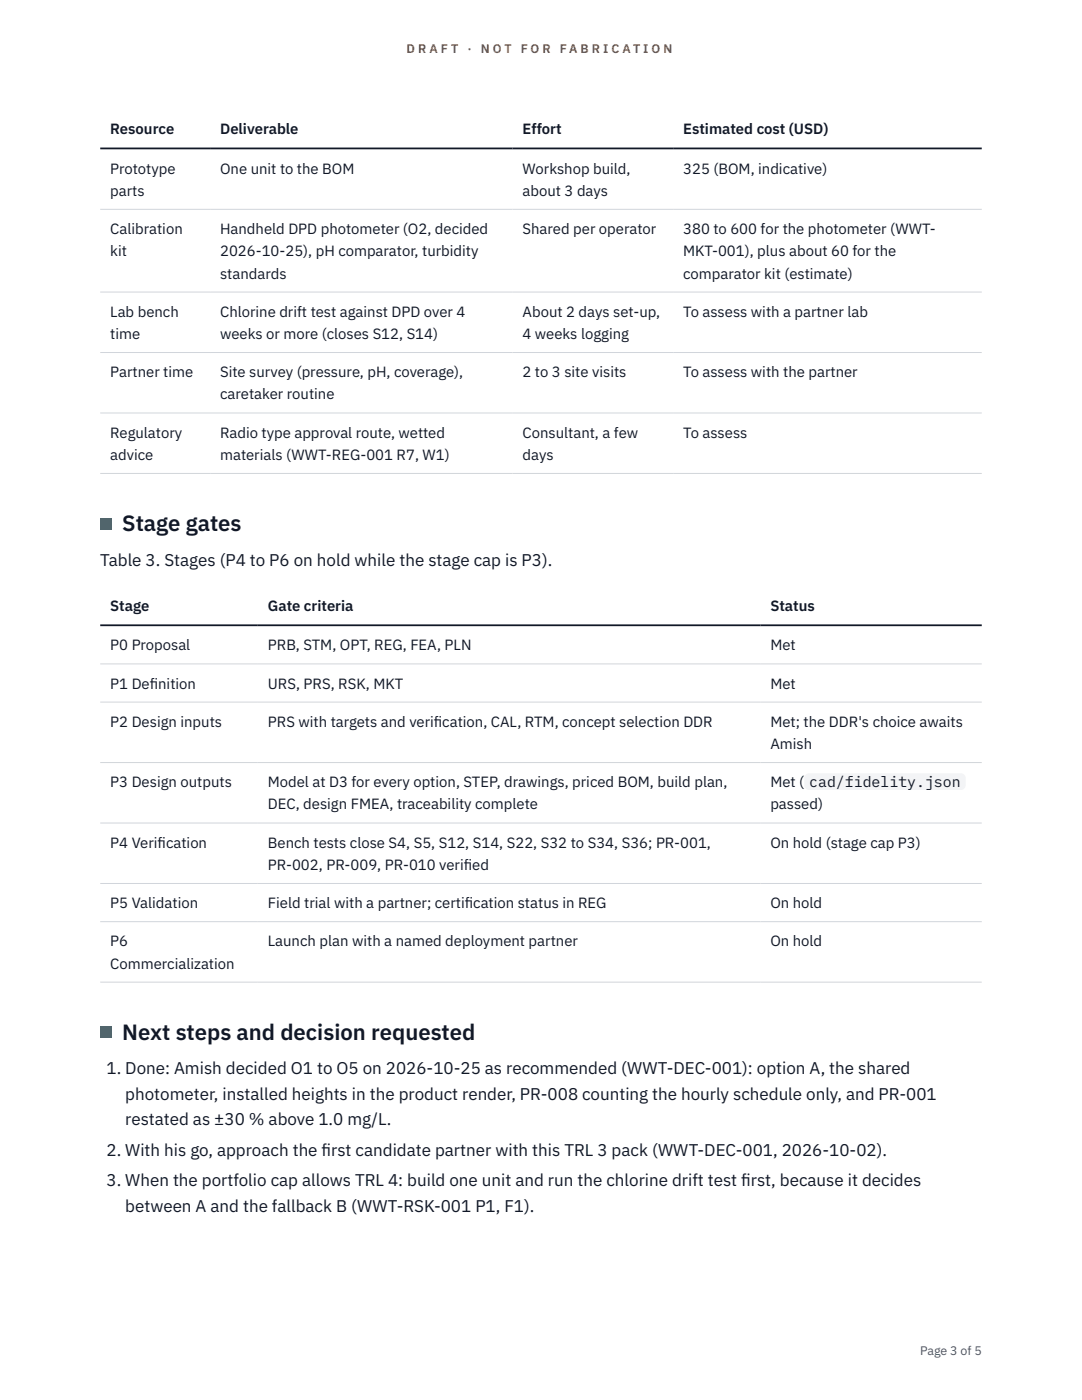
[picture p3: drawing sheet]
<svg xmlns="http://www.w3.org/2000/svg" width="216mm" height="279mm" viewBox="0 0 216 279" stroke-linecap="round" stroke-linejoin="round" font-family="sans-serif">
<defs><g id="words">
<g font-size="4.4" fill="#111827">
<text x="24.4" y="106">Stage gates</text>
<text x="24.4" y="207.5">Next steps and decision requested</text>
</g>
<g font-size="3.4" fill="#111827">
<text x="20" y="112.9">Table 3. Stages (P4 to P6 on hold while the stage cap is P3).</text>
<text x="21.2" y="214.4">1. Done: Amish decided O1 to O5 on 2026-10-25 as recommended (WWT-DEC-001): option A, the shared</text>
<text x="25" y="219.5">photometer, installed heights in the product render, PR-008 counting the hourly schedule only, and PR-001</text>
<text x="25" y="224.6">restated as ±30 % above 1.0 mg/L.</text>
<text x="21.2" y="230.7">2. With his go, approach the f</text>
<text x="64.2" y="230.7">irst candidate partner with this TRL 3 pack (WWT-DEC-001, 2026-10-02).</text>
<text x="21.2" y="236.7">3. When the portfolio cap allows TRL 4: build one unit and run the chlorine drift test f</text>
<text x="147.9" y="236.7">irst, because it decides</text>
<text x="25" y="241.8">between A and the fallback B (WWT-RSK-001 P1, F1).</text>
</g>
<g font-size="3" fill="#111827">
<text x="22" y="26.8">Resource</text>
<text x="43.9" y="26.8">Deliverable</text>
<text x="104.3" y="26.8">Effort</text>
<text x="136.3" y="26.8">Estimated cost (USD)</text>
<text x="22" y="34.6">Prototype</text>
<text x="43.9" y="34.6">One unit to the BOM</text>
<text x="104.3" y="34.6">Workshop build,</text>
<text x="136.3" y="34.6">325 (BOM, indicative)</text>
<text x="22" y="39.1">parts</text>
<text x="104.3" y="39.1">about 3 days</text>
<text x="22" y="46.7">Calibration</text>
<text x="43.9" y="46.7">Handheld DPD photometer (O2, decided</text>
<text x="104.3" y="46.7">Shared per operator</text>
<text x="136.3" y="46.7">380 to 600 for the photometer (WWT-</text>
<text x="22" y="51.1">kit</text>
<text x="43.9" y="51.1">2026-10-25), pH comparator, turbidity</text>
<text x="136.3" y="51.1">MKT-001), plus about 60 for the</text>
<text x="43.9" y="55.6">standards</text>
<text x="136.3" y="55.6">comparator kit (estimate)</text>
<text x="22" y="63.2">Lab bench</text>
<text x="43.9" y="63.2">Chlorine drift test against DPD over 4</text>
<text x="104.3" y="63.2">About 2 days set-up,</text>
<text x="136.3" y="63.2">To assess with a partner lab</text>
<text x="22" y="67.7">time</text>
<text x="43.9" y="67.7">weeks or more (closes S12, S14)</text>
<text x="104.3" y="67.7">4 weeks logging</text>
<text x="22" y="75.3">Partner time</text>
<text x="43.9" y="75.3">Site survey (pressure, pH, coverage),</text>
<text x="104.3" y="75.3">2 to 3 site visits</text>
<text x="136.3" y="75.3">To assess with the partner</text>
<text x="43.9" y="79.7">caretaker routine</text>
<text x="22" y="87.3">Regulatory</text>
<text x="43.9" y="87.3">Radio type approval route, wetted</text>
<text x="104.3" y="87.3">Consultant, a few</text>
<text x="136.3" y="87.3">To assess</text>
<text x="22" y="91.8">advice</text>
<text x="43.9" y="91.8">materials (WWT-REG-001 R7, W1)</text>
<text x="104.3" y="91.8">days</text>
<text x="22" y="122">Stage</text>
<text x="53.4" y="122">Gate criteria</text>
<text x="153.7" y="122">Status</text>
<text x="22" y="129.8">P0 Proposal</text>
<text x="53.4" y="129.8">PRB, STM, OPT, REG, FEA, PLN</text>
<text x="153.7" y="129.8">Met</text>
<text x="22" y="137.4">P1 Def</text>
<text x="29.9" y="137.4">inition</text>
<text x="53.4" y="137.4">URS, PRS, RSK, MKT</text>
<text x="153.7" y="137.4">Met</text>
<text x="22" y="145">P2 Design inputs</text>
<text x="53.4" y="145">PRS with targets and verif</text>
<text x="86.6" y="145">ication, CAL, RTM, concept selection DDR</text>
<text x="153.7" y="145">Met; the DDR's choice awaits</text>
<text x="153.7" y="149.5">Amish</text>
<text x="22" y="157.1">P3 Design outputs</text>
<text x="53.4" y="157.1">Model at D3 for every option, STEP, drawings, priced BOM, build plan,</text>
<text x="53.4" y="161.6">DEC, design FMEA, traceability complete</text>
<text x="153.7" y="157.1">Met (</text>
<text x="153.7" y="161.6">passed)</text>
<text x="161.5" y="157.1">cad/fidelity.json</text>
<text x="22" y="169.2">P4 Verif</text>
<text x="31.4" y="169.2">ication</text>
<text x="53.4" y="169.2">Bench tests close S4, S5, S12, S14, S22, S32 to S34, S36; PR-001,</text>
<text x="53.4" y="173.6">PR-002, PR-009, PR-010 verif</text>
<text x="92.5" y="173.6">ied</text>
<text x="153.7" y="169.2">On hold (stage cap P3)</text>
<text x="22" y="181.2">P5 Validation</text>
<text x="53.4" y="181.2">Field trial with a partner; certif</text>
<text x="92.8" y="181.2">ication status in REG</text>
<text x="153.7" y="181.2">On hold</text>
<text x="22" y="188.9">P6</text>
<text x="53.4" y="188.9">Launch plan with a named deployment partner</text>
<text x="153.7" y="188.9">On hold</text>
<text x="22" y="193.3">Commercialization</text>
</g>
<g font-size="2.5" fill="#b45309">
<text x="81.1" y="10.5">D R A F T</text>
<text x="93.3" y="10.5">·</text>
<text x="95.9" y="10.5">N O T</text>
<text x="103.9" y="10.5">F O R</text>
<text x="111.7" y="10.5">F A B R I C A T I O N</text>
</g>
<text font-size="2.5" fill="#4b5563" x="183.6" y="270.3">Page 3 of 5</text>
</g></defs>
<path d="M20 41.8h175.9M20 58.3h175.9M20 70.4h175.9M20 82.4h175.9M20 94.5h175.9M20 132.5h175.9M20 140.1h175.9M20 152.2h175.9M20 164.3h175.9M20 176.3h175.9M20 183.9h175.9M20 196h175.9" fill="none" stroke="#d1d5db" stroke-width=".2"/>
<path d="M20 29.6h175.9M20 124.8h175.9" fill="none" stroke="#111827" stroke-width=".35"/>
<path d="M20 103.4h2.2v2.2h-2.2z" fill="#0f766e"/>
<path d="M160.5 154.3h32.2v3.4h-32.2z" fill="#f3f4f6"/>
<path d="M20 204.9h2.2v2.2h-2.2z" fill="#0f766e"/>
<use href="#words"/>
</svg>
